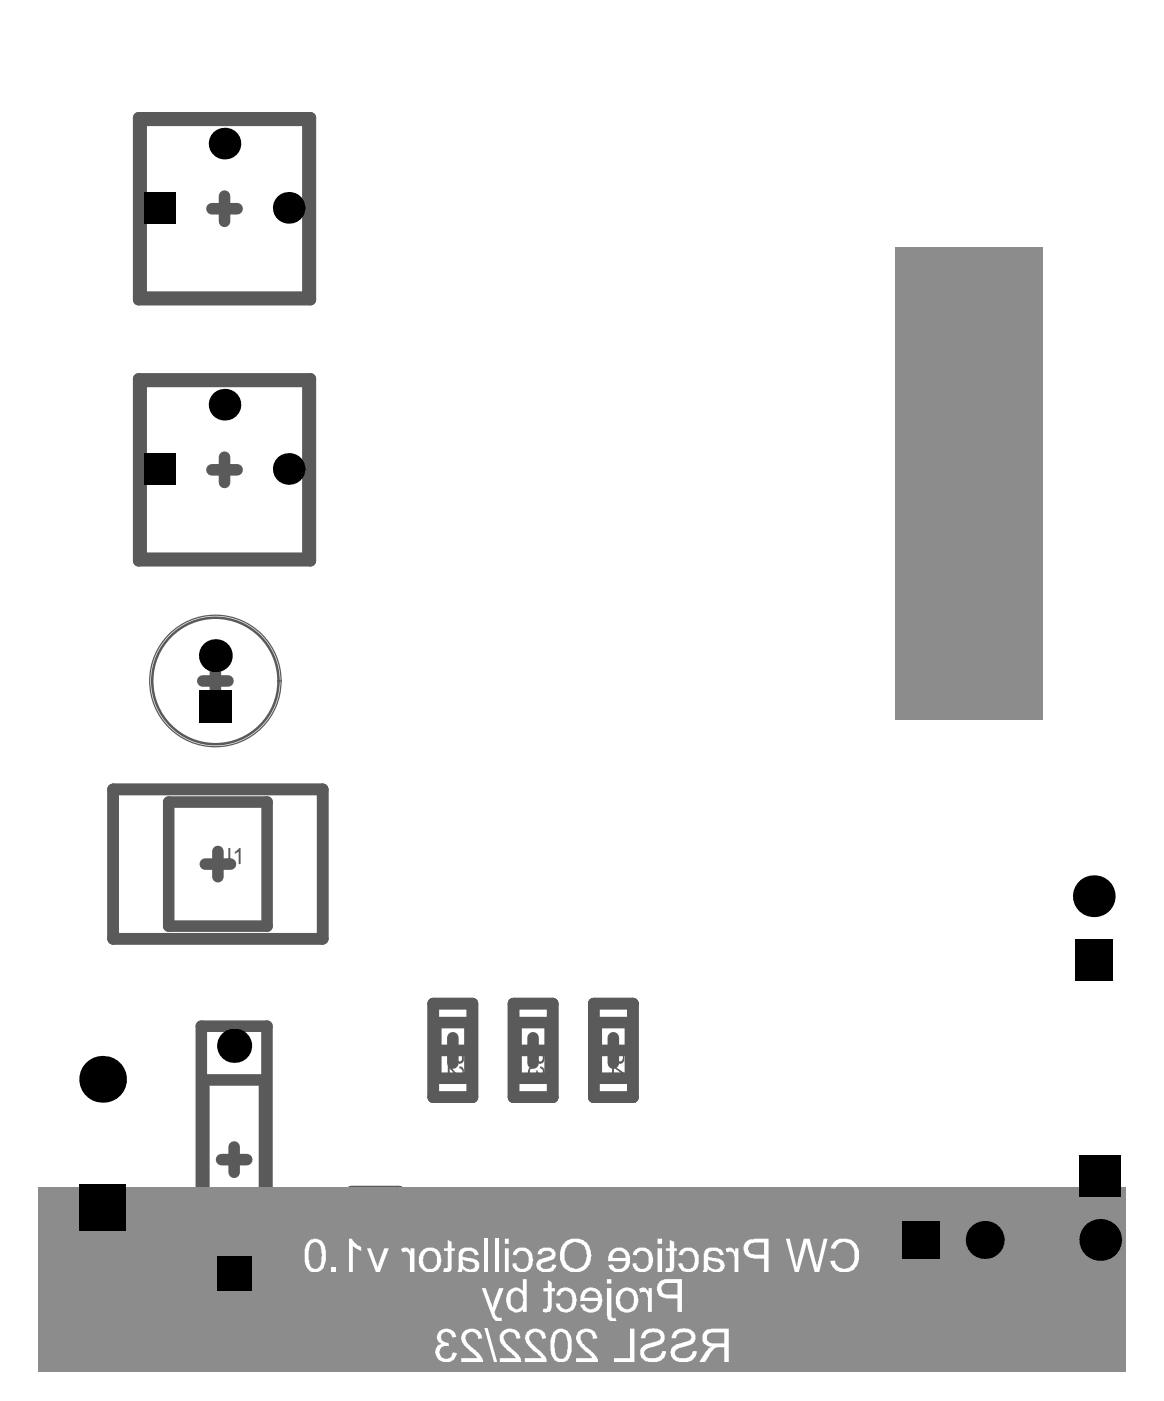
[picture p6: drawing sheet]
<svg xmlns="http://www.w3.org/2000/svg" width="153mm" height="184mm" viewBox="0 0 153 184" stroke-linecap="round" stroke-linejoin="round" font-family="sans-serif">
<g fill="none" stroke="#5a5a5a" stroke-width="1.5">
<path d="M18.2 15.5h22.6v23.9h-22.6zM18.6 15.8h21.9v23.3h-21.9zM27.9 27.4h3.3M29.5 25.8v3.3M18.2 49.8h22.6v23.9h-22.6zM18.6 50.1h21.9v23.3h-21.9zM27.9 61.8h3.3M29.5 60.1v3.3M26.7 89.5h3.3M28.3 87.8v3.4M14.9 103.8h27.5v19.6h-27.5zM22.2 105.4h12.9v16.3h-12.9z"/>
<path d="M27 113.6h3.3M28.7 111.9v3.3M26.5 134.9h8.6v35.1h-8.6zM57 131.9h5.1v12.3h-5.1zM57.3 134.4h4.5v7.3h-4.5zM57.9 138.1h3.3M59.6 136.4v3.3M67.5 131.9h5.2v12.3h-5.2zM67.9 134.4h4.5v7.3h-4.5zM68.5 138.1h3.3M70.1 136.4v3.3M78.1 131.9h5.2v12.3h-5.2z"/>
<path d="M78.4 134.4h4.5v7.3h-4.5zM79 138.1h3.3M80.7 136.4v3.3M26.8 142h8v20.9h-8zM29.1 152.4h3.4M30.8 150.8v3.3M46.3 156.6h6.2v11h-6.2zM47.3 158.8h4.1v6.7h-4.1zM57.1 157.5h5.6v9.3h-5.6zM57.5 158.5h4.8v7.3h-4.8zM67.6 157.5h5.7v9.3h-5.7zM68 158.5h4.9v7.3h-4.9z"/>
<path d="M78.2 157.5h5.6v9.3h-5.6zM78.6 158.5h4.8v7.3h-4.8zM47.7 162.1h3.3M49.4 160.5v3.3M58.2 162.1h3.4M59.9 160.5v3.3M68.8 162.1h3.3M70.5 160.5v3.3M79.3 162.1h3.4M81 160.5v3.3"/>
</g>
<circle cx="28.3" cy="89.5" r="8.6" fill="none" stroke="#5a5a5a" stroke-width=".17"/>
<circle cx="28.3" cy="89.5" r="8.3" fill="none" stroke="#5a5a5a" stroke-width=".33"/>
<g fill="#5a5a5a">
<path d="M60.1 162.5h.1a.6 .6 0 0 1 .6-.3l.2-.1 .1 .1a.87 .87 0 0 1 .9 1v.4h-.1v.2l-.5 .2-.1-.3a.6 .6 0 0 0 .6-.5v-.1h-.1a.58 .58 0 0 0-.6-.6h-.3a.71 .71 0 0 0-.7 .2 .71 .71 0 0 0 0 .8l.2 .2h.3l-.1 .4a.95 .95 0 0 1-.7-1.3z"/>
<path d="M59.9 165h1.7l-.3-.3v-.2h.2l.2 .3 .3 .3v.2h-2.1z"/>
<path d="M70.6 162.5h.1a.6 .6 0 0 1 .7-.3l.2-.1v.1a.96 .96 0 0 1 1 1.3l-.1 .2-.4 .2v.1h-.1l-.1-.3a.6 .6 0 0 0 .5-.5v-.1h-.1a.58 .58 0 0 0-.6-.6h-.2a.69 .69 0 0 0-.8 .3 .69 .69 0 0 0 .2 .9h.3l-.1 .4v-.1a.43 .43 0 0 1-.6-.4l-.1-.5h.1v-.3z"/>
<path d="M70.5 164.2l.3 .1 .8 .9a.46 .46 0 0 0 .5 .2 .46 .46 0 0 0 .3-.5h-.1v-.1l-.2-.2h-.1v-.3a.66 .66 0 0 1 .6 1 .66 .66 0 0 1-1.1 .1l-.8-.8v1.1h-.2z"/>
<path d="M58.9 140.1l.3 .1 1 .9a.38 .38 0 0 0 .6 0 .38 .38 0 0 0-.2-.6v-.1h-.2v-.2a.66 .66 0 0 1 .6 .9 .63 .63 0 0 1-1.1 .2l-.7-.9v1.1h-.3z"/>
<path d="M49.5 162.5h.1a.6 .6 0 0 1 .7-.3l.2-.1v.1a1.04 1.04 0 0 1 1.1 .9l-.1 .3a.45 .45 0 0 1-.4 .5l-.2 .1-.1-.3h.2a.57 .57 0 0 0 .2-.8 .91 .91 0 0 0-1.2-.3l-.3 .1a.61 .61 0 0 0-.1 .7 .61 .61 0 0 0 .5 .3l-.1 .4-.6-.4a1.45 1.45 0 0 1 .1-1.2z"/>
<path d="M49.5 164.4l.5-.1v.3a.39 .39 0 0 0-.5 .3 .39 .39 0 0 0 .3 .4 .5 .5 0 0 0 .6 0 .5 .5 0 0 0 .1-.6l-.2-.1 .1-.3 1.1 .3v1h-.3v-.8l-.6-.1 .1 .1a.67 .67 0 0 1-.7 .9 .62 .62 0 0 1-.6-.8v-.2z"/>
<path d="M81.2 162.5h.1a.6 .6 0 0 1 .6-.3l.2-.1v.1a1.04 1.04 0 0 1 1.1 .9l-.1 .3a.45 .45 0 0 1-.3 .5l-.3 .1-.1-.3h.2a.57 .57 0 0 0 .3-.8 .91 .91 0 0 0-1.3-.3l-.3 .1a.61 .61 0 0 0-.1 .7 .61 .61 0 0 0 .6 .3l-.1 .4h-.1l-.5-.4a1.45 1.45 0 0 1 .1-1.2z"/>
<path d="M81.2 164.4l.4-.1v.3a.39 .39 0 0 0-.4 .3 .39 .39 0 0 0 .2 .4l.2 .1a.46 .46 0 0 0 .4-.6h.3a.43 .43 0 0 0 .4 .5l.2-.1a.43 .43 0 0 0-.4-.6l.1-.3h.1a.66 .66 0 0 1 .2 1.1 .41 .41 0 0 1-.4 .2 .41 .41 0 0 1-.3-.3h-.1a.55 .55 0 0 1-.5 .4 .55 .55 0 0 1-.5-.4h-.1v-.6z"/>
<path d="M28.6 111.5h.3v1.1a.5 .5 0 0 0 .1 .6 .5 .5 0 0 0 .6 .1 .32 .32 0 0 0 .4-.4v-.1v-1.3h.3v1.2a.78 .78 0 0 1-.3 .8l-.3 .1a.83 .83 0 0 1-1.1-1z"/>
<path d="M31 111.9l.4-.3 .1-.1h.1v2.1h-.2v-1.7l-.3 .2-.2 .1z"/>
<path d="M69.7 140.3l.3-.1 .1 .2a.34 .34 0 0 0-.4 .5 .43 .43 0 0 0 .5 .4 .43 .43 0 0 0 .3-.5v-.1h.2a.4 .4 0 0 0 .2 .4 .4 .4 0 0 0 .5-.1 .45 .45 0 0 0-.3-.6v-.2a.65 .65 0 0 1 .5 .7 .65 .65 0 0 1-.7 .5l-.3-.3v.1a.62 .62 0 0 1-.7 .3 .62 .62 0 0 1-.5-.6l.1-.5z"/>
<path d="M60.1 138.4v.6a.36 .36 0 0 0 .3 .5 .36 .36 0 0 0 .4-.4v-.7zM58.9 138.1h2.1v1.1a.52 .52 0 0 1-.2 .5 .52 .52 0 0 1-.6 .1l-.2-.1-.1-.4h-.1l-.2 .3-.7 .4v-.3l.9-.7v-.6h-.9z"/>
<path d="M81.2 138.4v.7a.38 .38 0 0 0 .4 .4 .38 .38 0 0 0 .3-.4v-.7zM80 138.1h2.1v1a.57 .57 0 0 1-.4 .7 .57 .57 0 0 1-.7-.5l-.3 .3-.7 .4v-.3l.9-.7v-.6h-.9z"/>
<path d="M80.8 140.3v.7h.9zM80.5 140.1h.3l1.3 .9v.3h-1.3v.2h-.3v-.2h-.5v-.3h.5z"/>
<path d="M70.7 138.4v.6a.36 .36 0 0 0 .3 .5 .36 .36 0 0 0 .4-.4v-.7zM69.5 138.1h2.1v1.2a.54 .54 0 0 1-.4 .5 .54 .54 0 0 1-.6-.1l-.1-.4-.1 .1-.9 .6v-.3l.5-.4a.58 .58 0 0 0 .5-.6v-.3h-1z"/>
</g>
<g fill="#8c8c8c">
<path d="M117.7 32.5h19.4v62.1h-19.4z" fill-rule="evenodd"/>
<path d="M5.1 156.1h143v11.1h-143z" fill-rule="evenodd"/>
</g>
<g fill="#fff">
<path d="M109.8 163.2a2.01 2.01 0 0 1 3.2 1.5v.1a2.33 2.33 0 0 1-.9 2.2 1.32 1.32 0 0 1-1 .2l-.1 .1-.2-.1a1.59 1.59 0 0 1-1.5-1.2l-.1-.2 .6-.1a1.32 1.32 0 0 0 1.9 .9 1.65 1.65 0 0 0 .7-1.5 1.69 1.69 0 0 0-.7-1.7h-.1a1.17 1.17 0 0 0-1.7 .8l-.6-.1 .1-.4z"/>
<path d="M103.4 162.8h.5l.9 3.8 .2-1.1 .7-2.7h.8l1 3.8 .1-.7 .7-3.1h.6l-1.1 4.4h-.6l-1-3.8h-.1l-1 3.8h-.5z"/>
<path d="M95.5 164.1l.5-.1a.45 .45 0 0 1 .5 .3l.2 .2v-.4h.4v3.1h-.5v-2l-.1-.1a.51 .51 0 0 0-.2-.5 .51 .51 0 0 0-.5 0h-.2v.1l-.2-.5z"/>
<path d="M89.6 164.2a1.46 1.46 0 0 1 1.7 0 1.46 1.46 0 0 1 .6 1.6 1.34 1.34 0 0 1-1 1.4h-.2a1.3 1.3 0 0 1-1.5-1v-.1l.5-.1 .1 .3a.59 .59 0 0 0 .6 .5h.1a.72 .72 0 0 0 .8-.7 1.44 1.44 0 0 0-.3-1.5l-.3-.2h-.5v.1h-.2l-.2 .5-.5-.1z"/>
<path d="M88.1 163l.6 .2v.9h.3v.3h-.3v2.2a.81 .81 0 0 1-1.1 .6h-.1l.1-.5h.1a.28 .28 0 0 0 .3 0 .28 .28 0 0 0 .1-.3v-2h-.5v-.3h.5z"/>
<path d="M83.5 164.2a1.44 1.44 0 0 1 2.1 .5h.1a2.36 2.36 0 0 1-.1 1.9l-.1 .2a1.44 1.44 0 0 1-1.8 .2 1.09 1.09 0 0 1-.5-.9h-.1l.6-.1a.72 .72 0 0 0 .3 .7 .72 .72 0 0 0 .8 0 .87 .87 0 0 0 .5-1v-.2a.63 .63 0 0 0-.2-.7 .79 .79 0 0 0-1.3 0l-.1 .2-.5-.1z"/>
<path d="M71.1 164.2a2.25 2.25 0 0 1 1.5-.1 .58 .58 0 0 1 .4 .5h.1a.86 .86 0 0 1-.9 1.1l-.2 .1v.1h-.4a.38 .38 0 0 0-.4 .2 .38 .38 0 0 0 .1 .5 .7 .7 0 0 0 .8 .2l.4-.2 .2-.4 .5 .1v.1a1.09 1.09 0 0 1-1.1 .8 1.34 1.34 0 0 1-1.6-.8 .85 .85 0 0 1 .9-1l.7-.2a.38 .38 0 0 0 .4-.3 .38 .38 0 0 0-.1-.4h-.1a.7 .7 0 0 0-1.1 .4l-.5-.1 .1-.4z"/>
<path d="M67.8 164.2a1.4 1.4 0 0 1 2.2 1v.1a1.57 1.57 0 0 1-.3 1.6l-.4 .2-.5 .1v.1l-.3-.1a1.08 1.08 0 0 1-1-.7l-.2-.4 .6-.1a.72 .72 0 0 0 .4 .7 .72 .72 0 0 0 .7 0 .84 .84 0 0 0 .5-.8 1.25 1.25 0 0 0-.6-1.5 .67 .67 0 0 0-.8 .3l-.2 .3-.5-.1z"/>
<path d="M65.1 162.8h.5v4.4h-.5z"/>
<path d="M63.7 162.8h.5v4.4h-.5z"/>
<path d="M58.9 163l.5 .2v.9h.4v.3h-.4v1.9a.75 .75 0 0 1-.2 .8 .75 .75 0 0 1-.8 .1h-.1l.1-.5a.34 .34 0 0 0 .5-.3v-2h-.5v-.3h.5z"/>
<path d="M52.7 164.2l.4-.2h.3a.72 .72 0 0 1 .6 .5v-.4h.5v3.1h-.6v-1.8a.63 .63 0 0 0-.1-.6l-.1-.1a.42 .42 0 0 0-.7 0z"/>
<path d="M48.3 164.1h.5l.9 2.4 .8-2.4h.6l-1.1 3.1h-.6z"/>
<path d="M45.9 162.8h.3l.4 .5 .5 .4 .4 .2v.5h-.1l-1-.6v3.4h-.5z"/>
<path d="M43.6 166.6h.6v.6h-.6z"/>
<path d="M98.6 163.6l.5-.3h1.4v1.6h-1.3l-.1-.1a.49 .49 0 0 1-.6-.5l-.1-.3zM98.3 163.1a.77 .77 0 0 0-.4 .6 1.26 1.26 0 0 0 .6 1.6l.6 .1h1.4v1.8h.6v-4.4h-1.9l-.1 .1h-.5z"/>
<path d="M93.2 165.6l.9 .3a.53 .53 0 0 1 .6 .3 .53 .53 0 0 1-.2 .6 1 1 0 0 1-1.3-.7zM92.9 164.2l-.2 .3v.3h-.1v2.2h-.1l-.1 .2h.6l.1-.4 .1 .1a1.72 1.72 0 0 0 1.8 .1l.1-.1a.84 .84 0 0 0-.4-1.4l-1.1-.2a.35 .35 0 0 1-.4-.2 .35 .35 0 0 1 0-.4 .67 .67 0 0 1 .8-.3l.3 .1a.43 .43 0 0 1 .4 .5l.5-.1v-.1a.95 .95 0 0 0-.8-.7l-.1-.1h-1.1z"/>
<path d="M86.5 162.8v.7h.6v-.7zM86.5 164.1v3.1h.6v-3.1z"/>
<path d="M80.8 164.6a.93 .93 0 0 1 1.5 .4v.3h-1.7v-.3zM80.3 164.4l-.1 .4a1.06 1.06 0 0 0-.2 1h2.4l-.1 .1a.93 .93 0 0 1-.5 .8 .93 .93 0 0 1-1 0l-.2-.5-.6 .1a.95 .95 0 0 0 .7 .7v.1a1.58 1.58 0 0 0 2.1-.7 1.86 1.86 0 0 0-.6-2.2 1.64 1.64 0 0 0-1.9 .2z"/>
<path d="M74.7 163.7l.3-.2a.87 .87 0 0 1 1-.2l.3 .1a1.26 1.26 0 0 1 .8 1.4 1.74 1.74 0 0 1-.6 1.7l-.6 .3a1.6 1.6 0 0 1-1.4-.7 2.31 2.31 0 0 1-.1-2zM74.4 163.2a2.66 2.66 0 0 0-.1 3.6 2.06 2.06 0 0 0 3.4-1.3 2.43 2.43 0 0 0-.5-2.1l-.2-.2a2.38 2.38 0 0 0-2.4-.1z"/>
<path d="M66.4 162.8v.7h.5v-.7zM66.4 164.1v3.1h.5v-3.1z"/>
<path d="M60.8 165.6l1.1 .3a.43 .43 0 0 1 .5 .4l.1 .1h-.1a.32 .32 0 0 1-.4 .4l-.2 .1-.4-.1-.1-.2a.47 .47 0 0 1-.4-.7zM60.7 164.2l-.3 .2-.1 .3v2.2h-.1v.3h.6v-.4a1.69 1.69 0 0 0 2 .2 .94 .94 0 0 0 .2-.9 .94 .94 0 0 0-.7-.7l-1.1-.1a.29 .29 0 0 1-.4-.2 .29 .29 0 0 1 .1-.3l.1-.2a1.16 1.16 0 0 1 1.4 .1v.3l.5-.1v-.1a1.29 1.29 0 0 0-1.6-.8h-.3z"/>
<path d="M56 164.6a.84 .84 0 0 1 1.4 .4l.1 .3a1.42 1.42 0 0 1-.6 1.5h-.3a.71 .71 0 0 1-.7-.4l-.1-.2h-.1l-.1-.7h.1v-.4zM55.4 164.4a2.12 2.12 0 0 0 0 2.2 1.41 1.41 0 0 0 1.5 .6h.1a1.54 1.54 0 0 0 1.1-1.6 1.93 1.93 0 0 0-.7-1.4 1.75 1.75 0 0 0-2 .2z"/>
<path d="M41 163.4a.74 .74 0 0 1 .8-.1 .74 .74 0 0 1 .4 .8l.2 .7v.4l-.1 .1a1.19 1.19 0 0 1-.8 1.5l-.5-.1a3 3 0 0 1-.4-2l.2-1zM40.7 163.1a2.98 2.98 0 0 0-.6 2.2v.1a2 2 0 0 0 .7 1.7 1.29 1.29 0 0 0 1.7-.5h.1v-.2a4 4 0 0 0-.1-3 1.38 1.38 0 0 0-1.7-.4z"/>
</g>
<path d="M5.1 167.2h143v6.5h-143z" fill-rule="evenodd" fill="#8c8c8c"/>
<g fill="#fff">
<path d="M84 169.4l.5-.2h.3l.5 .5v-.4h.4v3.1h-.5v-1.9l-.1-.2a.43 .43 0 0 0-.4-.5l-.5 .1z"/>
<path d="M73.7 169.4a1.39 1.39 0 0 1 2.1 1.2 1.52 1.52 0 0 1-1.5 1.9l-.6-.1-.5-.6-.1-.5h.6a.76 .76 0 0 0 .7 .8 .76 .76 0 0 0 .8-.8l.1-.3a1.17 1.17 0 0 0-.5-1.2 .74 .74 0 0 0-1.1 .5l-.5-.1v-.3z"/>
<path d="M72.1 168.2l.5 .4v.7h.4v.4h-.4v2.2l-.1 .1a.34 .34 0 0 1-.4 .4l-.2 .1-.5-.1 .1-.4a.34 .34 0 0 0 .5-.2l.1-.1v-2h-.6v-.4h.6z"/>
<path d="M63.4 169.3h.5l.9 2.5 .2-.7 .6-1.8h.6l-1.1 3.2a.73 .73 0 0 0 .9 .7v.4a.92 .92 0 0 1-1.3-.6z"/>
<path d="M87.3 168.7l.2-.1h1.6v1.6h-1.1a.8 .8 0 0 1-.9-.4 .8 .8 0 0 1 .2-1zM86.8 168.4l-.2 .3a1.29 1.29 0 0 0 .2 1.6l.2 .2 .6 .2h1.5v1.7h.6v-4.3h-2.3z"/>
<path d="M81.9 169.9a.94 .94 0 0 1 1-.1 .94 .94 0 0 1 .5 1v.1a1.03 1.03 0 0 1-1 1.2l-.1-.1a.59 .59 0 0 1-.6-.5l-.2-.7zM81.5 169.6a1.92 1.92 0 0 0-.2 2.4 1.49 1.49 0 0 0 1.9 .3 1.49 1.49 0 0 0 .7-1.7 1.32 1.32 0 0 0-1.5-1.4l-.5 .1z"/>
<path d="M79.8 168.1v.6h.6v-.6zM79.8 169.3v3.6l.1 .1a.48 .48 0 0 0 .3 .6l.1 .1 .8-.1-.2-.4-.1 .1a.32 .32 0 0 1-.4-.4v-3.6z"/>
<path d="M77.1 169.9a.89 .89 0 0 1 1.5 .3v.4h-1.7l.1-.4zM76.8 169.6l-.4 .7-.1 .6 .1 .1h2.2a.93 .93 0 0 1-.5 1 .93 .93 0 0 1-1.1-.3l-.1-.3-.5 .1a1.29 1.29 0 0 0 1.7 .9h.3a1.34 1.34 0 0 0 .8-1.2v-.1v-.5a1.16 1.16 0 0 0-1.1-1.3l-.1-.1h-.5z"/>
<path d="M67.6 169.7a.9 .9 0 0 1 1.2 .8l.1 .3-.1 .2a.83 .83 0 0 1-.4 1 .83 .83 0 0 1-1.1-.2 2.37 2.37 0 0 1 0-1.8zM66.9 169.7l-.2 .3a2.01 2.01 0 0 0 .5 2.3h.1a1.02 1.02 0 0 0 1.5-.2v.3h.5v-4.3h-.5v1.6h-.1a1.05 1.05 0 0 0-1.7 0z"/>
</g>
<path d="M5.1 173.7h143v6.6h-143z" fill-rule="evenodd" fill="#8c8c8c"/>
<g fill="#fff">
<path d="M88.6 175.1a2.13 2.13 0 0 1 2-.4 1.1 1.1 0 0 1 .9 .9 1.1 1.1 0 0 1-.5 1.1l-1.2 .4a1.02 1.02 0 0 0-1 .7 .73 .73 0 0 0 .8 .7h.1a1.24 1.24 0 0 0 1.3-.5l.1-.4h.5a1.49 1.49 0 0 1-1.8 1.4 1.36 1.36 0 0 1-1.5-1 .65 .65 0 0 1 0-.7v-.1a2.4 2.4 0 0 1 1.6-.7v-.1l.7-.2a.67 .67 0 0 0 .3-.7 .73 .73 0 0 0-.9-.4l-.6 .1a.65 .65 0 0 0-.5 .7h-.6v-.3l.2-.4h.1z"/>
<path d="M84.8 174.9l.4-.2a1.8 1.8 0 0 1 2.1 .4 1.07 1.07 0 0 1-.7 1.7l-.9 .3a1.08 1.08 0 0 0-1 .7 .78 .78 0 0 0 1 .7h.1a1.17 1.17 0 0 0 1.3-.8v-.1h.5a1.44 1.44 0 0 1-1.7 1.4h-.1a1.44 1.44 0 0 1-1.6-.9v-.1a1.05 1.05 0 0 1 .7-1.3l1.3-.4a.57 .57 0 0 0 .6-.3 .57 .57 0 0 0-.1-.7l-.2-.2h-.4h-.1h-.5a.74 .74 0 0 0-.6 .8h-.6l.2-.7z"/>
<path d="M82.9 174.6h.6v4.4h-2.7v-.5h2.1z"/>
<path d="M76.1 175a1.74 1.74 0 0 1 2-.1l.2 .3 .3 .7-.6 .1a.89 .89 0 0 0-.7-.9h-.1a.83 .83 0 0 0-.8 .4 .83 .83 0 0 0 .1 .9l.5 .5a5.3 5.3 0 0 1 1.6 1.6v.5h-2.8v-.5h2.1l-.3-.4-.7-.6a3.7 3.7 0 0 1-1.1-1.4v-.5z"/>
<path d="M69.6 174.8a1.67 1.67 0 0 1 1.8 .2 1.05 1.05 0 0 1 .4 .9l-.5 .1-.1-.4a.64 .64 0 0 0-.6-.5 .75 .75 0 0 0-.9 .4 .75 .75 0 0 0 .2 .9l.1 .3 1.6 1.5 .2 .4h.1v.4h-2.9v-.5h2.2l-1.3-1.3a1.45 1.45 0 0 1-.8-1.2l-.1-.1 .1-.2a1.1 1.1 0 0 1 .5-.8z"/>
<path d="M66.1 175h.1a1.4 1.4 0 0 1 1.6-.2l.2 .1v.1a1.05 1.05 0 0 1 .4 .9l-.5 .1v-.2a.72 .72 0 0 0-.6-.7 .75 .75 0 0 0-1 .4 .75 .75 0 0 0 .2 .9l.1 .3 .7 .5 .1 .2a2.26 2.26 0 0 1 1.2 1.6h-2.9v-.5h2.1l-1.2-1.2a1.96 1.96 0 0 1-.9-1.2v-.1a.96 .96 0 0 1 .4-1z"/>
<path d="M63.7 174.6h.4l1.3 4.4h-.4z"/>
<path d="M61 175a1.74 1.74 0 0 1 1.9-.1v.1a.97 .97 0 0 1 .5 .8l.1 .1-.6 .1a.8 .8 0 0 0-.5-.8 .8 .8 0 0 0-.9 .1 .67 .67 0 0 0-.2 .9l.1 .3 1 .9a2.61 2.61 0 0 1 1.1 1.5v.1h-2.8v-.5h2.1l-.3-.4-.5-.4a3 3 0 0 1-1.3-1.5v-.2a1.22 1.22 0 0 1 .2-.9z"/>
<path d="M57.9 174.9a1.42 1.42 0 0 1 2 .4l.1 .4-.5 .1a.81 .81 0 0 0-1.3-.6 .82 .82 0 0 0-.1 1l.4 .2 .5 .1 .1 .4h-.1a.87 .87 0 0 0-1.1 .5 .87 .87 0 0 0 .5 1.1 .87 .87 0 0 0 1.1-.5l.1-.2h.5a1.33 1.33 0 0 1-1.7 1.2h-.1a1.32 1.32 0 0 1-1-.9 1.32 1.32 0 0 1 .4-1.4h.4a1.04 1.04 0 0 1-.5-1.5z"/>
<path d="M93.2 175.3l.4-.2h1.7v1.5h-1.4a.8 .8 0 0 1-.9-1zM92.9 174.8a1.29 1.29 0 0 0-.2 1.9l.5 .3h.4v.1a.45 .45 0 0 0-.5 .3l-.3 .3-.8 1.3h.7l.6-.9a1.43 1.43 0 0 1 1.1-1h.9v1.9h.6v-4.4h-2.3z"/>
<path d="M73.3 175.2a.73 .73 0 0 1 .8 0 .73 .73 0 0 1 .4 .6 3.9 3.9 0 0 1 0 2.3 .74 .74 0 0 1-.8 .5 .74 .74 0 0 1-.6-.8h-.1l-.1-1.2 .1-.1 .1-.9zM72.8 175.1l-.1 .4a3.9 3.9 0 0 0-.2 2.4l.1 .2a1.27 1.27 0 0 0 1.9 .8l.2-.1a3.5 3.5 0 0 0 .5-2.6 1.36 1.36 0 0 0-.4-1.1 1.25 1.25 0 0 0-2 0z"/>
</g>
<g fill="#000">
<path d="M19 25.2h4.2v4.2h-4.2z" fill-rule="evenodd"/>
<path d="M19 59.6h4.2v4.1h-4.2z" fill-rule="evenodd"/>
<path d="M26.2 90.7h4.3v4.3h-4.3z" fill-rule="evenodd"/>
<path d="M141.4 123.5h5v5.5h-5z" fill-rule="evenodd"/>
<path d="M142 151.8h5.5v5.5h-5.5z" fill-rule="evenodd"/>
<path d="M10.4 155.7h6.2v6.1h-6.2z" fill-rule="evenodd"/>
<path d="M28.6 165.1h4.4v4.5h-4.4z" fill-rule="evenodd"/>
<path d="M118.6 160.5h5v5h-5z" fill-rule="evenodd"/>
</g>
<g fill="#000">
<circle cx="29.5" cy="18.9" r="2.08"/>
<circle cx="38" cy="27.3" r="2.08"/>
<circle cx="29.5" cy="53.2" r="2.08"/>
<circle cx="38" cy="61.6" r="2.08"/>
<circle cx="28.3" cy="86.2" r="2.16"/>
<circle cx="143.9" cy="117.8" r="2.74"/>
<circle cx="30.8" cy="137.5" r="2.24"/>
<circle cx="13.5" cy="141.9" r="3.1"/>
<circle cx="129.5" cy="163" r="2.49"/>
<circle cx="144.7" cy="163" r="2.74"/>
</g>
</svg>
